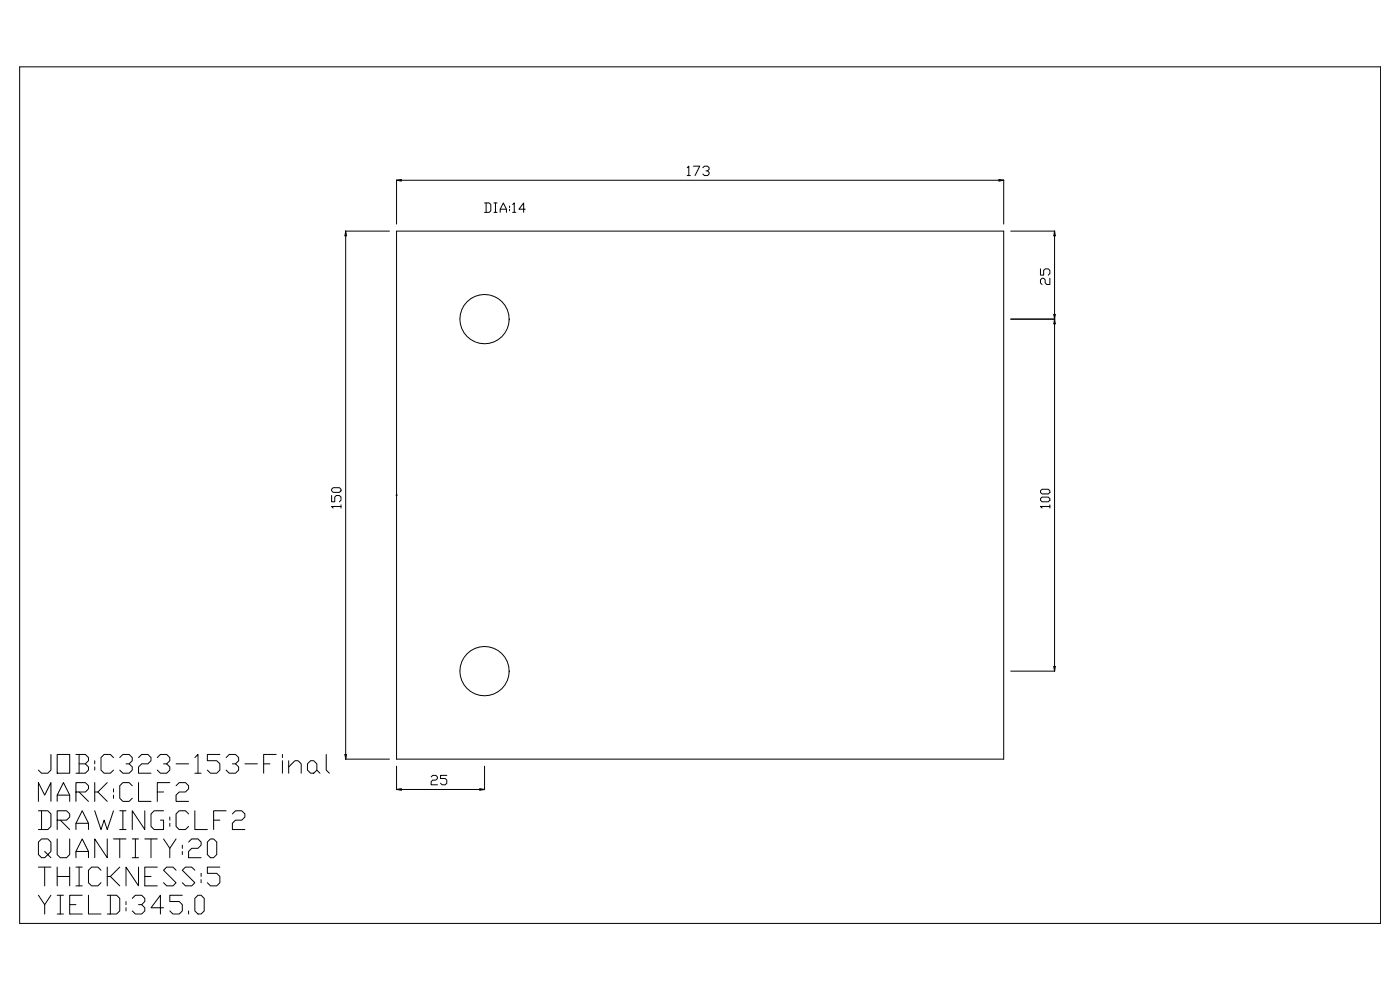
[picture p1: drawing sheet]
<svg xmlns="http://www.w3.org/2000/svg" width="420mm" height="297mm" viewBox="0 0 420 297" stroke-linecap="round" stroke-linejoin="round" font-family="sans-serif">
<g fill="none" stroke="#000" stroke-width=".3">
<path d="M5.9 20h408.1v256.9h-408.1zM118.9 54v13.2M118.9 54.1h182.1M118.9 54.1l1.4-.3v.5zM206.1 50.3l.5-.5v2.8M206.1 52.6h.9M208 49.8h1.8l-1.4 2.8M210.8 50.3l.5-.5h.9l.5 .5v.5l-.5 .4h-.5M212.2 51.2l.5 .5v.5l-.5 .4h-.9l-.5-.4M299.6 53.8l1.4 .3-1.4 .2zM301 54v13.2M103.6 69.3h13.2"/>
<path d="M103.7 69.3v158.3M103.7 69.3l.2 1.4h-.5zM118.9 69.3h182.1v158.3h-182.1zM145.3 60.9h1.4l.5 .4v1.9l-.5 .5h-1.4M145.8 60.9v2.8M148.1 60.9h1M148.1 63.7h1M148.6 60.9v2.8M150 63.7v-1l.9-1.8 1 1.8v1M150 62.7h1.9M152.8 61.8v.5M152.8 62.7v.5"/>
<path d="M153.8 61.3l.4-.4v2.8M153.8 63.7h.9M157.5 62.7h-1.9l1.4-1.8v2.8M303.1 69.3h13.2M316.3 69.3l.2 1.4h-.5zM316.3 69.3v131.9M303.1 95.7h13.2M312 80.6v1.9h1v-1.4l.4-.5h1l.4 .5v.9l-.4 .5M314.8 83.4v1.9h-.9l-.5-.5v-.9l-.4-.5h-.5l-.5 .5v.9l.5 .5M316 94.3h.5l-.5 2.8h.5zM99.4 148.6v1.9h1v-1.4l.5-.5h.9l.5 .5v.9l-.5 .5M99.9 146.2h1.9l.5 .5v.5l-.5 .4h-1.9l-.5-.4v-.5z"/>
<path d="M102.3 151.9h-2.9l.5 .4M102.3 151.4v.9M118.8 148.5h.2M119 148.5h-.1M312.5 149.1h1.9l.4 .4v.5l-.4 .5h-1.9l-.5-.5v-.5zM312.5 146.7h1.9l.4 .5v.4l-.4 .5h-1.9l-.5-.5v-.4zM314.8 151.9h-2.8l.5 .4M314.8 151.4v.9M316 199.8h.5l-.2 1.4zM303.1 201.2h13.2M15.3 226.2v4.7l-1 1h-1.8l-1-1M17.1 226.2h3.8v5.7h-3.8z"/>
<path d="M17.1 238.4h3.8M22.8 237.5h2.8l.9-1v-.9l-.9-.9h-2.8v5.6M22.8 226.2h2.8l.9 1v.9l-.9 .9M23.7 229h1.9l.9 1v.9l-.9 1h-2.8M23.7 226.2v5.7M23.7 237.5l2.8 2.8M28.4 228.1v.9M28.4 230v.9M28.4 234.7v5.6M29.3 237.5l2.9 2.8M32.2 234.7l-2.9 2.8h-.9M34 227.2l-.9-1h-1.9l-.9 1v3.7l.9 1h1.9l.9-1"/>
<path d="M34 236.5v1M34 238.4v1M35.9 227.2l1-1h1.8l1 1v.9l-1 .9h-.9M38.7 229l1 1v.9l-1 1h-1.8l-1-1M39.7 235.6l-1-.9h-1.8l-1 .9v3.8l1 .9h1.8l1-.9M41.5 234.7v5.6h3.8M41.5 227.2l1-1h1.9l.9 1v.9l-.9 .9h-1.9l-1 1v1.9h3.8M47.2 227.2l.9-1h1.9l.9 1v.9l-.9 .9h-1M47.2 237.5h1.8M50 229l.9 1v.9l-.9 1h-1.9l-.9-1M50.9 234.7h-3.7v5.6M52.8 235.6l.9-.9h1.9l1 .9v.9l-1 1h-1.9l-.9 .9v1.9h3.8"/>
<path d="M52.8 229h3.8M58.4 227.2l1-1v5.7M58.4 231.9h1.9M65.9 226.2h-3.7v1.9h2.8l.9 .9v1.9l-.9 1h-1.9l-.9-1M67.8 227.2l1-1h1.8l1 1v.9l-1 .9h-.9M70.6 229l1 1v.9l-1 1h-1.8l-1-1M73.4 229h3.8M79.1 229h1.8M82.8 226.2h-3.7v5.7M84.7 226.2v1M84.7 228.1v3.8M86.6 230l1.9-1.9h.9l.9 .9v2.9"/>
<path d="M86.6 228.1v3.8M93.1 228.1h1l.9 .9v1.9l-.9 1h-1l-.9-1v-1.9zM95 230.9l1 1M97.8 226.2v4.7l1 1M103.4 226.2h.5l-.2 1.4zM103.6 227.6h13.2M118.9 229.7v7.1M118.9 236.7l1.4-.2v.5zM118.9 236.7h26.4M129.3 233l.5-.5h.9l.5 .5v.4l-.5 .5h-.9l-.5 .5v.9h1.9M134 232.5h-1.9v.9h1.4l.5 .5v1l-.5 .4h-.9l-.5-.4M143.9 236.5l1.4 .2-1.4 .3z"/>
<path d="M145.3 229.7v7.1M11.5 243.1h2.8l1 1v3.7l-1 .9h-2.8M11.5 240.3v-5.6l1.9 3.7 1.9-3.7v5.6M12.5 243.1v5.6M13.4 255.3l.9 1-.9 .9h-.9l-1-.9v-3.8l1-.9h1.8l1 .9v2.8l-1 1 1 .9M17.1 251.6v4.7l1 .9h1.9l.9-.9v-4.7M17.1 245.9h2.9l.9-.9v-.9l-.9-1h-2.9v5.6M17.1 240.3v-1.9l1.9-3.7 1.9 3.7v1.9M18.1 245.9l2.8 2.8M22.8 257.2v-1.9l1.9-3.7 1.8 3.7v1.9M22.8 248.7v-1.8l1.9-3.8 1.8 3.8v1.8M22.8 255.3h3.7"/>
<path d="M22.8 246.9h3.7M28.4 243.1l1.9 5.6 .9-2.8 1 2.8 1.8-5.6M32.2 251.6v5.6l-3.8-5.6v5.6M34 251.6h3.8M35.9 251.6v5.6M35.9 243.1h1.9M35.9 248.7h1.9M36.9 243.1v5.6M39.7 251.6h1.8M39.7 257.2h1.8M40.6 251.6v5.6M43.4 243.1v5.6l-3.7-5.6v5.6"/>
<path d="M43.4 251.6h3.8M45.3 251.6v5.6M49 251.6l1.9 2.8v2.8M49 243.1h-2.8l-.9 1v3.7l.9 .9h2.8v-2.8h-.9M50.9 245v.9M50.9 246.9v.9M52.8 251.6l-1.9 2.8M54.7 253.4v1M54.7 255.3v1M56.6 252.5l.9-.9h1.9l.9 .9v.9l-.9 1h-1.9l-.9 .9v1.9h3.7M56.6 244.1l-1-1h-1.9l-.9 1v3.7l.9 .9h1.9l1-.9M58.4 243.1v5.6h3.8"/>
<path d="M62.2 252.5l.9-.9h1l.9 .9v3.8l-.9 .9h-1l-.9-.9zM64.1 245.9h1.8M67.8 243.1h-3.7v5.6M69.7 244.1l.9-1h1.9l.9 1v.9l-.9 .9h-1.9l-.9 1v1.8h3.7M11.5 268.4l1.9 2.9v2.8M11.5 260h3.8M13.4 260v5.6M15.3 268.4l-1.9 2.9M17.1 268.4h1.9M17.1 274.1h1.9M17.1 260v5.6M17.1 262.8h3.8"/>
<path d="M18.1 268.4v5.7M20.9 271.3h1.9M20.9 260v5.6M22.8 260h1.9M22.8 265.6h1.9M23.7 260v5.6M24.7 268.4h-3.8v5.7h3.8M26.5 268.4v5.7h3.8M30.3 260.9l-1-.9h-1.8l-1 .9v3.8l1 .9h1.8l1-.9M32.2 268.4h2.8l.9 1v3.7l-.9 1h-2.8M32.2 260v5.6M33.1 268.4v5.7"/>
<path d="M33.1 262.8l2.8 2.8M35.9 260l-2.8 2.8h-.9M37.8 270.3v1M37.8 272.2v.9M39.7 269.4l.9-1h1.9l.9 1v.9l-.9 1h-1M41.5 260v5.6l-3.7-5.6v5.6M42.5 271.3l.9 .9v.9l-.9 1h-1.9l-.9-1M43.4 262.8h1.9M47.2 260h-3.8v5.6h3.8M49 272.2h-3.7l2.8-3.8v5.7M52.8 260.9l-.9-.9h-1.9l-1 .9 3.8 3.8-.9 .9h-1.9l-1-.9M54.7 268.4h-3.8v1.9h2.8l1 1v1.8l-1 1h-1.8l-1-1"/>
<path d="M56.6 273.1v1M58.4 260.9l-.9-.9h-1.9l-.9 .9 3.7 3.8-.9 .9h-1.9l-.9-.9M59.4 268.4h.9l.9 1v3.7l-.9 1h-.9l-1-1v-3.7zM60.3 261.9v.9M60.3 263.8v.9M65.9 260h-3.7v1.9h2.8l.9 .9v1.9l-.9 .9h-1.9l-.9-.9"/>
<circle cx="145.3" cy="95.7" r="7.4"/>
<circle cx="118.9" cy="148.5" r=".11"/>
<circle cx="145.3" cy="201.2" r="7.4"/>
</g>
</svg>
